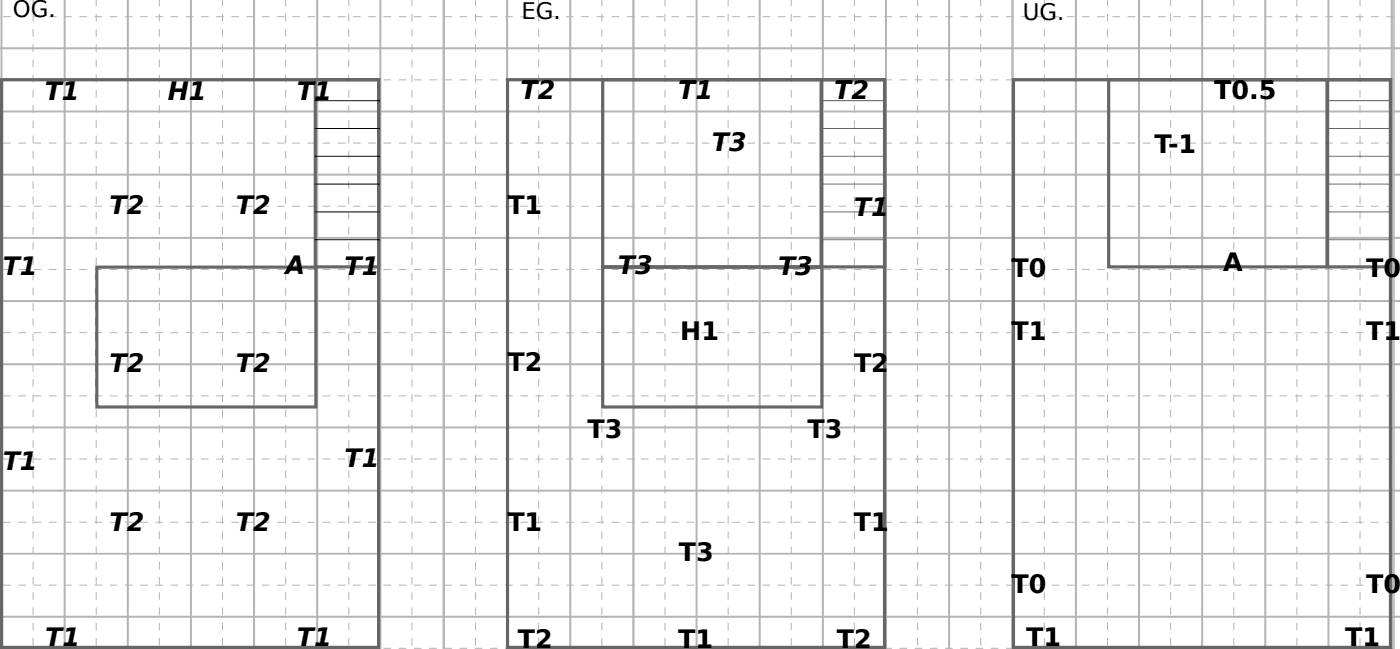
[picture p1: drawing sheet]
<svg xmlns="http://www.w3.org/2000/svg" width="623mm" height="289mm" viewBox="0 0 623 289" stroke-linecap="round" stroke-linejoin="round" font-family="sans-serif">
<defs><g id="words">
<g font-size="11.3">
<text x="19.9" y="44.5">T1</text>
<text x="74.7" y="44.5">H1</text>
<text x="132.2" y="44.5">T1</text>
<text x="231.8" y="44.1">T2</text>
<text x="302" y="44.1">T1</text>
<text x="371.6" y="44.1">T2</text>
<text x="540.7" y="44.1">T0.5</text>
<text x="317" y="67.1">T3</text>
<text x="514.1" y="68.2">T-1</text>
<text x="48.8" y="95.1">T2</text>
<text x="105.1" y="95.1">T2</text>
<text x="226" y="95.4">T1</text>
<text x="380.2" y="96">T1</text>
<text x="1.2" y="122.5">T1</text>
<text x="127.1" y="121.9">A</text>
<text x="153.4" y="122.5">T1</text>
<text x="275.1" y="122">T3</text>
<text x="346.5" y="122.5">T3</text>
<text x="450.5" y="123.4">T0</text>
<text x="544.8" y="120.7">A</text>
<text x="608.5" y="123.4">T0</text>
<text x="303" y="151.4">H1</text>
<text x="450.5" y="151.4">T1</text>
<text x="608.5" y="151.4">T1</text>
<text x="48.8" y="165.6">T2</text>
<text x="105.1" y="165.6">T2</text>
<text x="226.1" y="165">T2</text>
<text x="380.3" y="165.6">T2</text>
<text x="261.6" y="195">T3</text>
<text x="359.6" y="195">T3</text>
<text x="1.2" y="209.2">T1</text>
<text x="153.4" y="208">T1</text>
<text x="48.8" y="236.1">T2</text>
<text x="105.1" y="236.1">T2</text>
<text x="226" y="236.4">T1</text>
<text x="380.2" y="236.4">T1</text>
<text x="302.4" y="249.7">T3</text>
<text x="450.5" y="264">T0</text>
<text x="608.5" y="264">T0</text>
<text x="20.2" y="287.3">T1</text>
<text x="132.2" y="287.3">T1</text>
<text x="457" y="287.3">T1</text>
<text x="599" y="287.3">T1</text>
<text x="230.6" y="288.5">T2</text>
<text x="302" y="288.5">T1</text>
<text x="372.7" y="288.5">T2</text>
</g>
<g font-size="10.2">
<text x="5.7" y="7.5">OG.</text>
<text x="232.2" y="8.3">EG.</text>
<text x="455.5" y="8.9">UG.</text>
</g>
</g></defs>
<g fill="none" stroke="#b3b3b3" stroke-width=".56">
<path d="M.5 0v288.8M.8 -.1v288.9M28.6 0v288.8M28.9 -.1v288.9M56.8 0v288.8M57.1 -.1v288.9M84.9 0v288.8M85.2 -.1v288.9M113 0v288.8M113.3 -.1v288.9M141.1 0v288.8M141.4 -.1v288.9"/>
<path d="M169.2 0v288.8M169.5 -.1v288.9M197.4 0v288.8M197.9 -.1v288.9M225.7 0v288.8M226 -.1v288.9M253.8 0v288.8M254.1 -.1v288.9M281.9 0v288.8M282.2 -.1v288.9M310.1 0v288.8M310.4 -.1v288.9"/>
<path d="M338.2 0v288.8M338.5 -.1v288.9M366.3 0v288.8M366.6 -.1v288.9M394.4 0v288.8M394.7 -.1v288.9M422.5 0v288.8M422.8 -.1v288.9M450.7 0v288.8M451.2 -.1v288.9M479 0v288.8M479.3 -.1v288.9"/>
<path d="M507.1 0v288.8M507.4 -.1v288.9M535.2 0v288.8M535.5 -.1v288.9M563.4 0v288.8M563.7 -.1v288.9M591.5 0v288.8M591.8 -.1v288.9M619.6 0v288.8M619.9 -.1v288.9M620.3 -.1v21.4h-338.2v-21.3l.1 21.3h-282.2M620.8 0v21.3h2.7"/>
<path d="M-.1 21.6h282.3v27.8h-282.2M282.1 21.6h338.2v27.8h-338.2zM623.5 21.6h-2.7v27.8h2.7M-.1 49.8h282.3v27.8h-282.2M282.1 49.8h338.2v27.8h-338.2zM623.5 49.8h-2.7v27.8h2.7M-.1 77.9h282.3v27.8h-282.2M282.1 77.9h338.2v27.8h-338.2zM623.5 77.9h-2.7v27.8h2.7M-.1 106h282.3v27.8h-282.2M282.1 106h338.2v27.8h-338.2zM623.5 106h-2.7v27.8h2.7"/>
<path d="M-.1 134.1h282.3v27.8h-282.2M282.1 134.1h338.2v27.8h-338.2zM623.5 134.1h-2.7v27.8h2.7M-.1 162.2h282.3v27.9h-282.2M282.1 162.2h338.2v27.9h-338.2zM623.5 162.2h-2.7v27.9h2.7M-.1 190.4h282.3v27.8h-282.2M282.1 190.4h338.2v27.8h-338.2zM623.5 190.4h-2.7v27.8h2.7M-.1 218.5h282.3v27.8h-282.2M282.1 218.5h338.2v27.8h-338.2zM623.5 218.5h-2.7v27.8h2.7"/>
<path d="M-.1 246.5h282.3v27.8h-282.2M282.1 246.5h338.2v27.8h-338.2zM623.5 246.5h-2.7v27.8h2.7M-.1 274.6h282.3l-.1 14.2v-14.2h338.2v14.2M623.5 274.6h-2.7v14.2"/>
</g>
<g fill="none" stroke="#b3b3b3" stroke-width=".45" stroke-dasharray="3.4 3.4" stroke-linecap="butt">
<path d="M14.7 -.1v288.9M42.9 -.1v288.9M71 -.1v288.9M99.1 -.1v288.9M127.2 -.1v288.9M155.3 -.1v288.9M183.5 -.1v288.9M211.8 -.1v288.9M239.9 -.1v288.9M268 -.1v288.9M296.1 -.1v288.9M324.3 -.1v288.9"/>
<path d="M352.4 -.1v288.9M380.5 -.1v288.9M408.6 -.1v288.9M436.8 -.1v288.9M465.1 -.1v288.9M493.2 -.1v288.9M521.3 -.1v288.9M549.4 -.1v288.9M577.6 -.1v288.9M605.7 -.1v288.9M282.6 7.4h-282.7M620.7 7.4h-338.4"/>
<path d="M282.6 35.5h-282.7M620.7 35.5h-338.4M282.6 63.7h-282.7M620.7 63.7h-338.4M282.6 91.8h-282.7M620.7 91.8h-338.4M282.6 119.9h-282.7M620.7 119.9h-338.4M282.6 148h-282.7M620.7 148h-338.4M282.6 176.1h-282.7M620.7 176.1h-338.4"/>
<path d="M282.6 204.3h-282.7M620.7 204.3h-338.4M282.6 232.4h-282.7M620.7 232.4h-338.4M282.6 260.4h-282.7M620.7 260.4h-338.4M282.6 288.5h-282.7M620.7 288.5h-338.4"/>
</g>
<path d="M.7 35.5h167.9v252.6h-167.9zM140.4 35.5h28.2v83.3h-28.2zM226 35.5h167.9v252.6h-167.9zM268.4 35.5h97.4v83.2h-97.4zM365.7 35.5h28.2v83.3h-28.2zM451.3 35.5h168v252.6h-168zM493.7 35.5h97.4v83.2h-97.4zM591 35.5h28.3v83.3h-28.3zM43.1 118.9h97.6v62.2h-97.6zM268.4 118.9h97.6v62.2h-97.6z" fill="none" stroke="#666" stroke-width="1.4" stroke-linecap="butt"/>
<path d="M140.1 44.8h28.8v.3M140.1 57.2h28.8v.3M140.1 69.5h28.8v.3M140.1 81.9h28.8v.3M140.1 94.3h28.8v.3M140.1 106.7h28.8v.2" fill="none" stroke="#000" stroke-width=".45"/>
<path d="M365.4 44.8h28.8v.3M365.4 57.2h28.8v.3M590.7 44.8h28.8v.3M590.7 57.2h28.8v.3M365.4 69.5h28.8v.3M590.7 69.5h28.8v.3M365.4 81.9h28.8v.3M365.4 94.3h28.8v.3M590.7 81.9h28.8v.3M590.7 94.3h28.8v.3M365.4 106.7h28.8v.2M590.7 106.7h28.8v.2" fill="none" stroke="#666" stroke-width=".45"/>
<use href="#words"/>
</svg>
